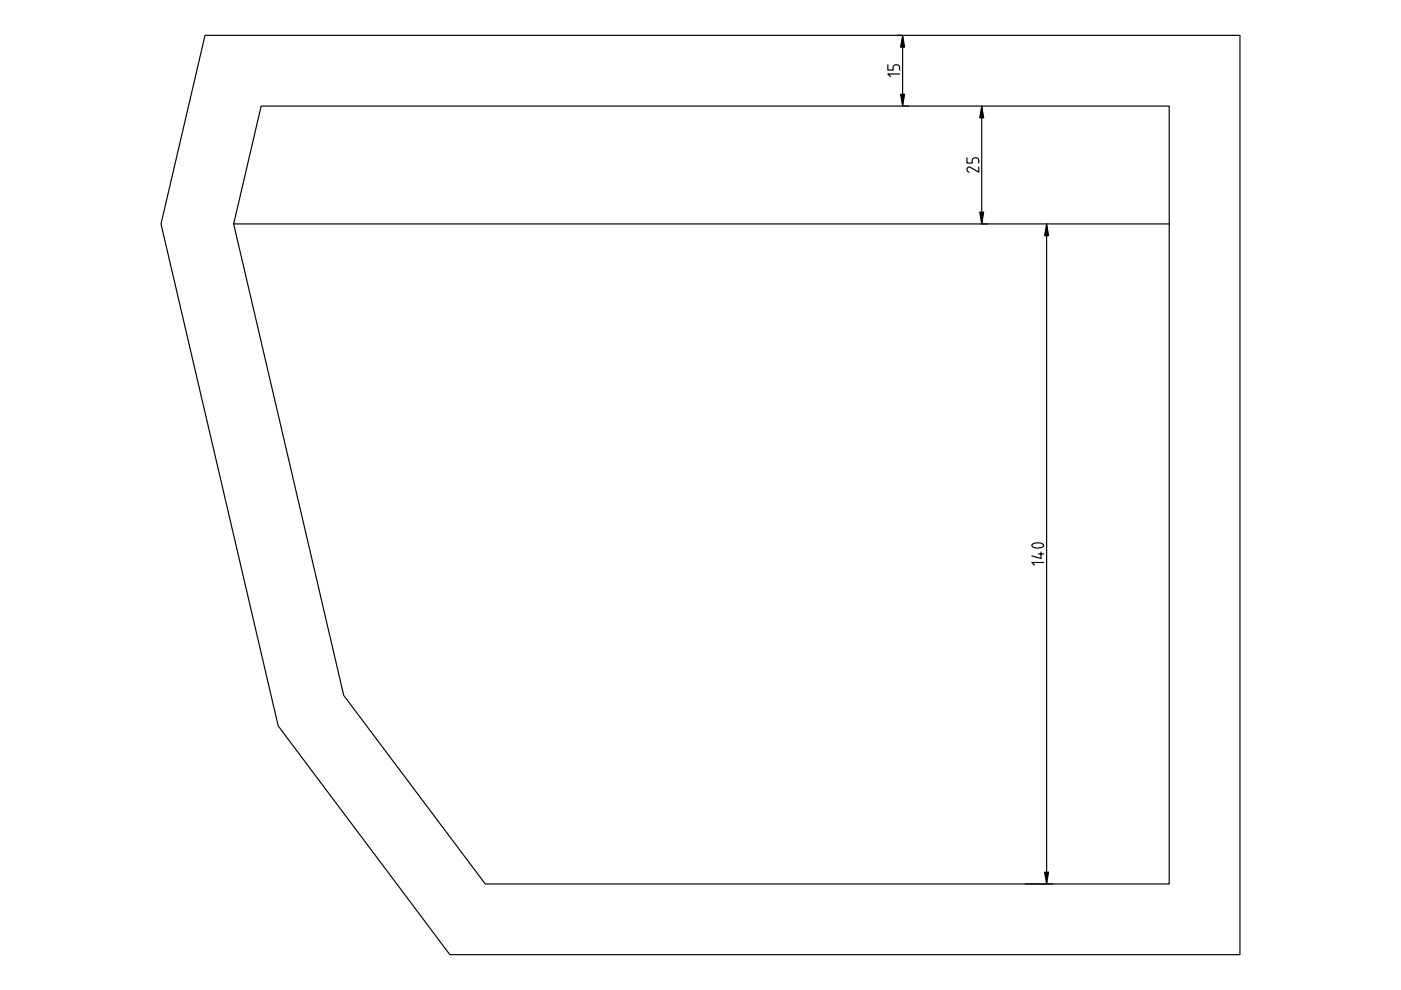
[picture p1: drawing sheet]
<svg xmlns="http://www.w3.org/2000/svg" width="297mm" height="210mm" viewBox="0 0 297 210" stroke-linecap="round" stroke-linejoin="round" font-family="sans-serif">
<g fill="none" stroke="#000" stroke-width=".25">
<path d="M43.5 7.5h219.4v194.9h-167.5l-36.4-48.5-24.9-106.4zM188.2 13.7v1.2h1.2v-.6a.56 .56 0 0 1 .5-.6h.3a.56 .56 0 0 1 .5 .6v.6M190.1 7.5h1.1M190.7 15.7h-2.5l.6 .5M191.4 7.5v15M55.4 22.5h192.5v164.9h-145l-30-40-23.4-99.9zM191.6 22.5h1M205 33.5v1.1h1.1v-.6a.56 .56 0 0 1 .6-.5h.3a.56 .56 0 0 1 .5 .5v.6M207.5 35.4v1.1l-2.1-1.1a.56 .56 0 0 0-.4 .6 .56 .56 0 0 0 .4 .5M208.1 22.5v25M49.5 47.5h198.4M221.9 47.5v139.9"/>
<path d="M218.9 115.4a1.75 1.75 0 0 1 2.4 .2v.1a1.72 1.72 0 0 1-2.4 .2l-.1-.2zM220.2 117.4h1.1M220.7 117v1.4l-1.9-.5M221.3 119.3h-2.5l.5 .5M217.4 187.4h5.8"/>
</g>
<path d="M191.4 7.5l.4 2.5h-.8zM191 20h.8l-.4 2.5zM208.1 22.5l.5 2.5h-.9zM207.7 45h.9l-.5 2.5zM221.9 47.5l.4 2.5h-.8zM221.5 184.9h.8l-.4 2.5z" fill="#000"/>
<path d="M191.4 7.5l.4 2.5h-.8zM191 20h.8l-.4 2.5zM208.1 22.5l.5 2.5h-.9zM207.7 45h.9l-.5 2.5zM221.9 47.5l.4 2.5h-.8zM221.5 184.9h.8l-.4 2.5z" fill="#000" stroke="#000" stroke-width=".25"/>
</svg>
